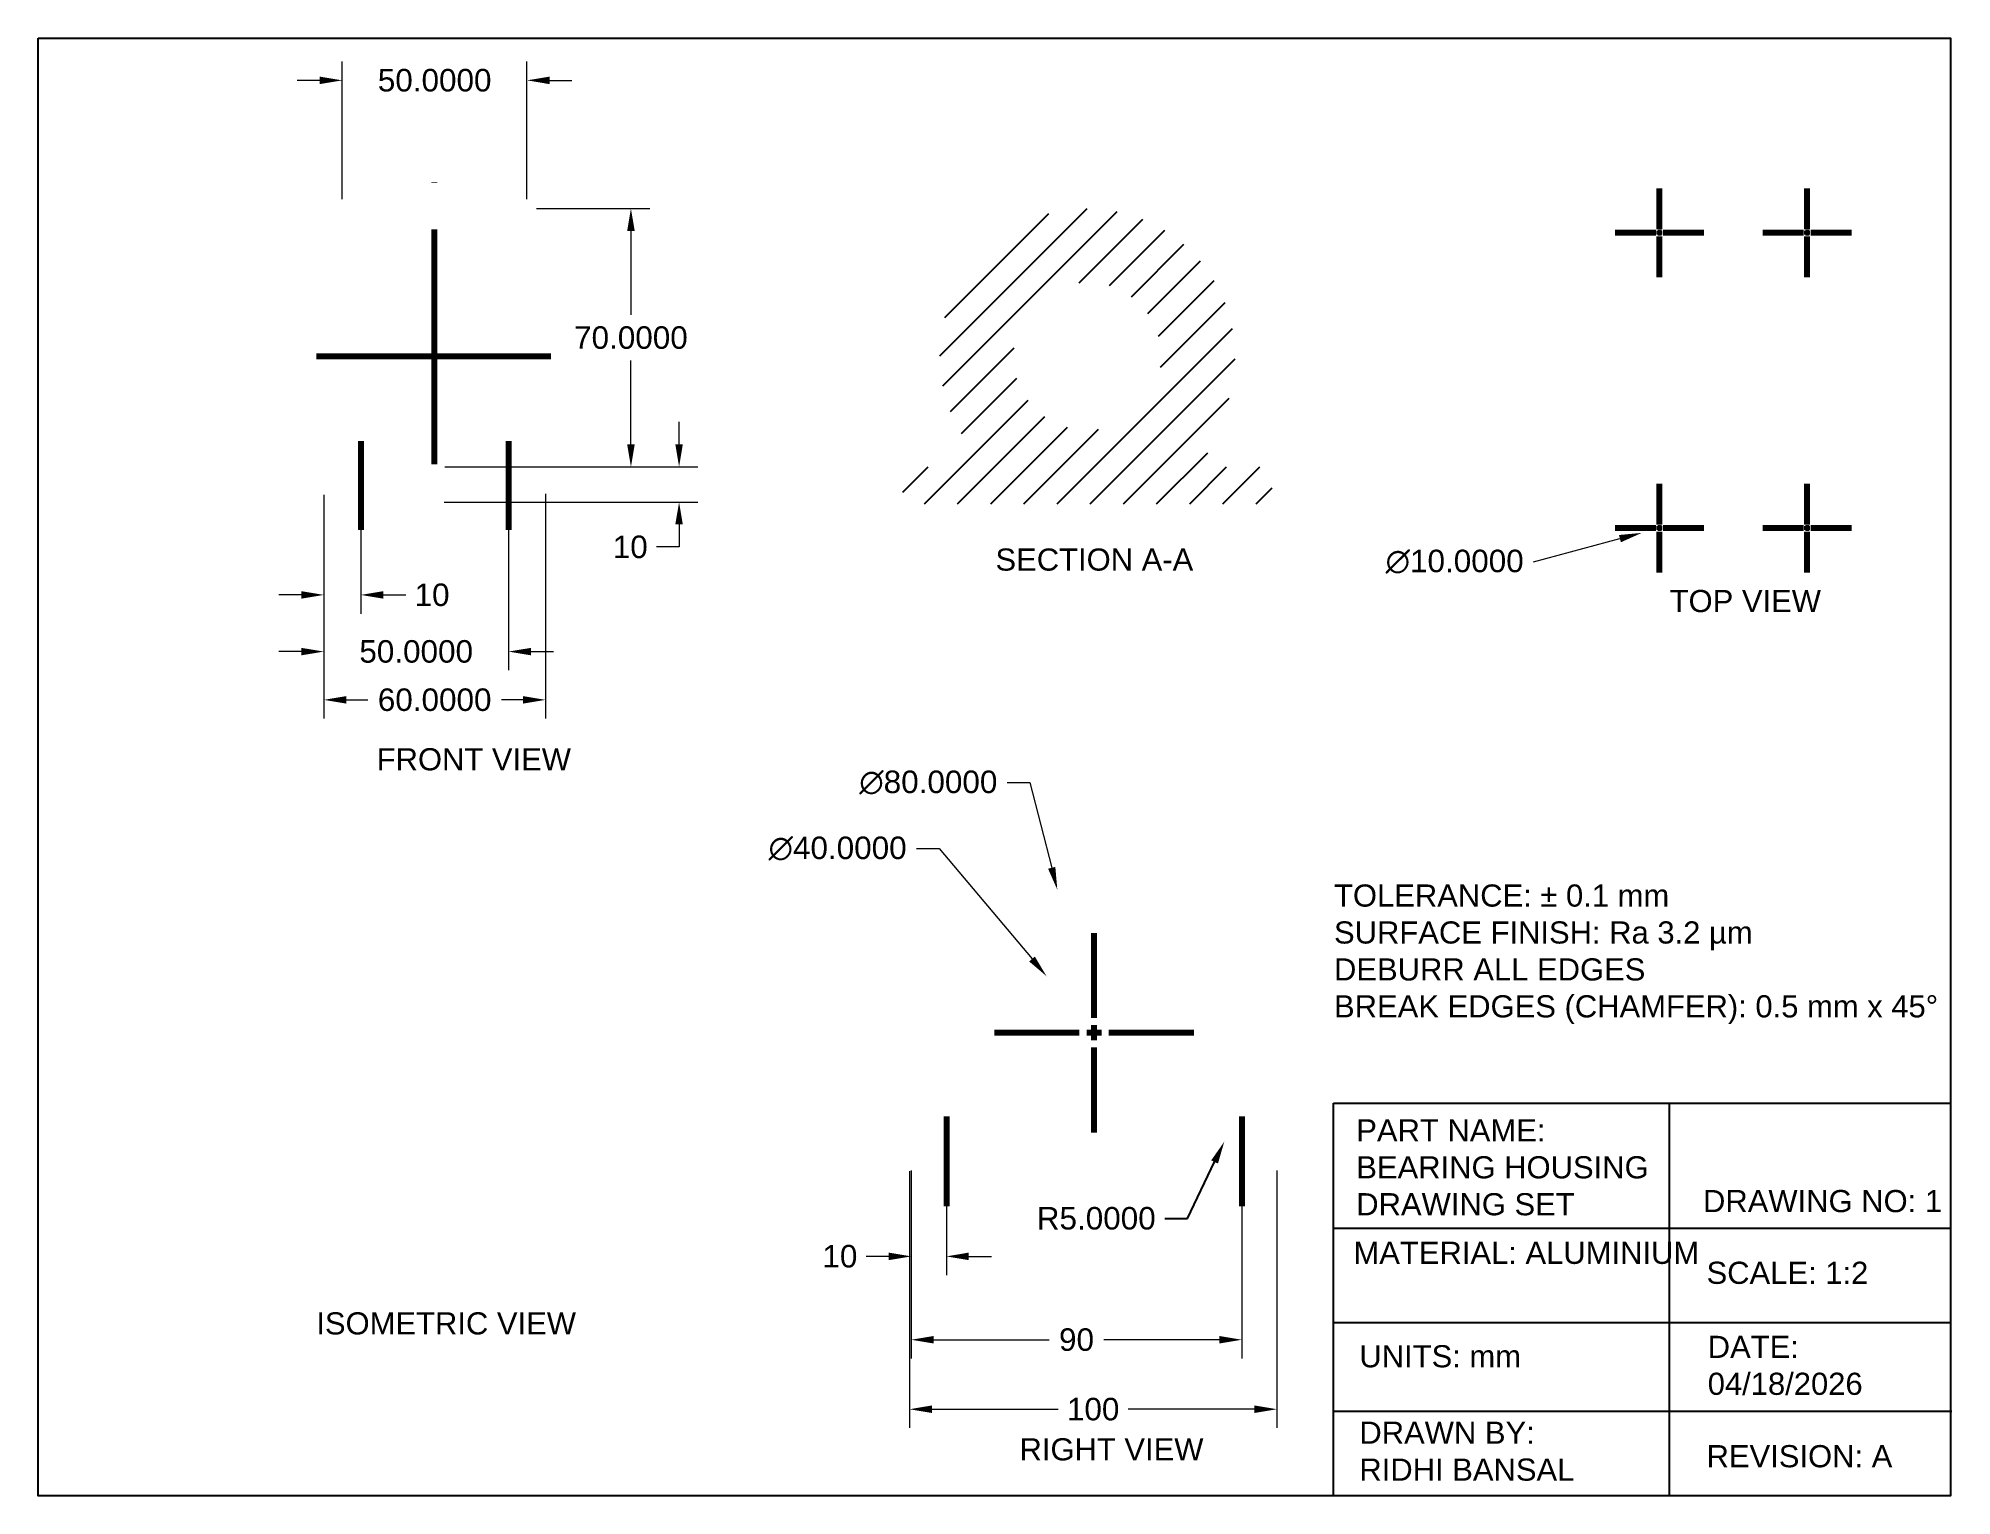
# Paper-space layout 'Layout1' of a CAD drawing. Header units: millimetres. Extents: x 2 to 261, y 1 to 199.
import ezdxf

# ---------------------------------------------------------------- set-up
doc = ezdxf.new("R2010")
doc.units = ezdxf.units.MM
doc.header["$LTSCALE"] = 25.4
doc.linetypes.add('CENTER', pattern=[2, 1.25, -0.25, 0.25, -0.25])
doc.linetypes.add('CENTER2', pattern=[1.125, 0.75, -0.125, 0.125, -0.125])
for name, color, linetype, lineweight in [('AM_5', 3, 'Continuous', 15), ('centerline', 115, 'CENTER', 80), ('MD_Annotation', 7, 'Continuous', 25), ('MD_Hatching', 7, 'Continuous', 25)]:
    doc.layers.add(name, color=color, linetype=linetype, lineweight=lineweight)
doc.styles.get("Standard").update_dxf_attribs({"font": 'arial.ttf'})
doc.styles.add('style1', font='arial.ttf', dxfattribs={"height": 3})
doc.styles.add('style2', font='arial.ttf', dxfattribs={"height": 3})
doc.dimstyles.new('Copy of AM_ANSI', dxfattribs={"dimtxt": 3.048, "dimasz": 3.048, "dimexe": 2.54, "dimexo": 1.27, "dimgap": 1.524, "dimtad": 0, "dimtih": 1, "dimtoh": 1, "dimdec": 4, "dimzin": 7, "dimdsep": 46, "dimtxsty": 'Standard', "dimcen": 0, "dimclrd": 256, "dimclre": 256, "dimclrt": 7, "dimadec": 0, "dimazin": 2, "dimtp": 2.54, "dimtm": 2.54, "dimtfac": 0.71, "dimtdec": 4, "dimtofl": 0, "dimtmove": 0, "dimatfit": 3, "dimfxl": 25.4, "dimtolj": 1, "dimtzin": 7, "dimlwd": -1, "dimlwe": -1, "dimarcsym": 1})
doc.dimstyles.new('Copy of AM_ANSI$0', dxfattribs={"dimtxt": 3.048, "dimasz": 3.048, "dimexe": 2.54, "dimexo": 1.27, "dimgap": 1.524, "dimtad": 0, "dimtih": 1, "dimtoh": 1, "dimdec": 4, "dimzin": 7, "dimdsep": 46, "dimtxsty": 'Standard', "dimcen": 0, "dimclrd": 256, "dimclre": 256, "dimclrt": 7, "dimadec": 0, "dimazin": 2, "dimtp": 2.54, "dimtm": 2.54, "dimtfac": 0.71, "dimtdec": 4, "dimtofl": 0, "dimtmove": 0, "dimatfit": 3, "dimfxl": 1, "dimtolj": 1, "dimtzin": 7, "dimlwd": -1, "dimlwe": -1, "dimarcsym": 1})
doc.dimstyles.new('Copy of AM_ANSI$3', dxfattribs={"dimtxt": 3.048, "dimasz": 3.048, "dimexe": 2.54, "dimexo": 1.27, "dimgap": 1.524, "dimtad": 0, "dimtih": 1, "dimtoh": 1, "dimdec": 4, "dimzin": 7, "dimdsep": 46, "dimtxsty": 'Standard', "dimcen": 0, "dimclrd": 256, "dimclre": 256, "dimclrt": 7, "dimadec": 0, "dimazin": 2, "dimtp": 2.54, "dimtm": 2.54, "dimtfac": 0.71, "dimtdec": 4, "dimtofl": 0, "dimtmove": 0, "dimatfit": 3, "dimfxl": 1, "dimtolj": 1, "dimtzin": 7, "dimlwd": -1, "dimlwe": -1, "dimarcsym": 1})

psp = doc.layouts.get("Layout1")

# ---------------------------------------------------------------- texts
at = {"char_height": 3, "attachment_point": 1}
for s, width, gutter_width, heights, insert, style in [('TOP VIEW', 44.16391313, 25, [2.687092], (223.151376, 124.075036), 'style2'), ('FRONT VIEW', 44.16391313, 25, [2.687092], (48.124449, 102.643488), 'style2'), ('TOLERANCE: %%P 0.1 mm\\PSURFACE FINISH: Ra 3.2 µm\\PDEBURR ALL EDGES \\PBREAK EDGES (CHAMFER): 0.5 mm x 45%%D', 82.43815905, 15, [0], (177.715942, 84.191838), 'style1'), ('PART NAME: BEARING HOUSING DRAWING SET', 44.75030035, 15, [0], (180.729533, 52.392225), 'style1'), ('DRAWING NO: 1', 36.64194362, 15, [0], (227.668913, 42.817959), 'style1'), ('MATERIAL: ALUMINIUM', 44.60758412, 15, [0], (180.353013, 35.81319), 'style1'), ('SCALE: 1:2', 28.99492827, 15, [0], (228.146853, 33.106803), 'style1'), ('ISOMETRIC VIEW', 44.16391313, 25, [2.687092], (39.951626, 26.258029), 'style2'), ('UNITS: mm', 25.49004722, 15, [0], (181.149575, 21.803655), 'style1'), ('DATE: 04/18/2026', 27.24248922, 15, [0], (228.306163, 23.077248), 'style1'), ('DRAWN BY: RIDHI BANSAL', 33.77431286, 15, [0], (181.149575, 11.455702), 'style1'), ('RIGHT VIEW', 44.16391313, 25, [2.687092], (135.140971, 9.203414), 'style2'), ('REVISION: A', 29.3135549, 15, [0], (228.146853, 8.271716), 'style1')]:
    psp.add_mtext_dynamic_manual_height_columns(s, width=width, gutter_width=gutter_width, heights=heights, dxfattribs=dict(at, insert=insert, style=style))
at = {"layer": 'MD_Annotation', "color": 30, "insert": (145.275708, 126.645301), "char_height": 3, "width": 53.94502155, "attachment_point": 8, "style": 'style1'}
psp.add_mtext('\\P\\PSECTION A-A', dxfattribs=at)

# ---------------------------------------------------------------- blocks, each defined once
blk = doc.blocks.new('*U16')
at = {"layer": 'centerline', "color": 0, "linetype": 'CENTER2', "transparency": 16777216}
for p, q in [((0, 0.5), (0, 6)), ((-6, 0), (-0.5, 0)), ((0.5, 0), (6, 0)), ((0, -6), (0, -0.5))]:
    blk.add_line(p, q, dxfattribs=at)
at = {"layer": 'centerline', "color": 0, "linetype": 'Continuous', "transparency": 16777216}
for p, q in [((-0.25, 0), (0.25, 0)), ((0, -0.25), (0, 0.25))]:
    blk.add_line(p, q, dxfattribs=at)
blk = doc.blocks.new('*U17')
at = {"layer": 'centerline', "color": 0, "linetype": 'CENTER2', "transparency": 16777216}
for p, q in [((0, 0.5), (0, 6)), ((-6, 0), (-0.5, 0)), ((0.5, 0), (6, 0)), ((0, -6), (0, -0.5))]:
    blk.add_line(p, q, dxfattribs=at)
at = {"layer": 'centerline', "color": 0, "linetype": 'Continuous', "transparency": 16777216}
for p, q in [((-0.25, 0), (0.25, 0)), ((0, -0.25), (0, 0.25))]:
    blk.add_line(p, q, dxfattribs=at)
blk = doc.blocks.new('*U18')
at = {"layer": 'centerline', "color": 0, "linetype": 'CENTER2', "transparency": 16777216}
for p, q in [((0, 0.5), (0, 6)), ((-6, 0), (-0.5, 0)), ((0.5, 0), (6, 0)), ((0, -6), (0, -0.5))]:
    blk.add_line(p, q, dxfattribs=at)
at = {"layer": 'centerline', "color": 0, "linetype": 'Continuous', "transparency": 16777216}
for p, q in [((-0.25, 0), (0.25, 0)), ((0, -0.25), (0, 0.25))]:
    blk.add_line(p, q, dxfattribs=at)
blk = doc.blocks.new('*U19')
at = {"layer": 'centerline', "color": 0, "linetype": 'CENTER2', "transparency": 16777216}
for p, q in [((0, 0.5), (0, 6)), ((-6, 0), (-0.5, 0)), ((0.5, 0), (6, 0)), ((0, -6), (0, -0.5))]:
    blk.add_line(p, q, dxfattribs=at)
at = {"layer": 'centerline', "color": 0, "linetype": 'Continuous', "transparency": 16777216}
for p, q in [((-0.25, 0), (0.25, 0)), ((0, -0.25), (0, 0.25))]:
    blk.add_line(p, q, dxfattribs=at)
blk = doc.blocks.new('*U20')
at = {"layer": 'centerline', "color": 0, "transparency": 16777216}
blk.add_line((0, -19.06), (0, 19.06), dxfattribs=at)
blk = doc.blocks.new('*U21')
at = {"layer": 'centerline', "color": 0, "transparency": 16777216}
blk.add_line((-16, 0), (16, 0), dxfattribs=at)
blk = doc.blocks.new('*U22')
at = {"layer": 'centerline', "color": 0, "transparency": 16777216}
blk.add_line((0, 6), (0, -6), dxfattribs=at)
blk = doc.blocks.new('*U23')
at = {"layer": 'centerline', "color": 0, "transparency": 16777216}
blk.add_line((0, 6), (0, -6), dxfattribs=at)
blk = doc.blocks.new('*U30')
at = {"layer": 'centerline', "color": 0, "linetype": 'CENTER2', "transparency": 16777216}
blk.add_line((0, 6.08), (0, -6.08), dxfattribs=at)
blk = doc.blocks.new('*U31')
at = {"layer": 'centerline', "color": 0, "linetype": 'CENTER2', "transparency": 16777216}
blk.add_line((0, 6.08), (0, -6.08), dxfattribs=at)
blk = doc.blocks.new('*U32')
at = {"layer": 'centerline', "color": 0, "linetype": 'CENTER2', "transparency": 16777216}
for p, q in [((0, 2), (0, 13.5)), ((-13.5, 0), (-2, 0)), ((2, 0), (13.5, 0)), ((0, -13.5), (0, -2))]:
    blk.add_line(p, q, dxfattribs=at)
at = {"layer": 'centerline', "color": 0, "linetype": 'Continuous', "transparency": 16777216}
for p, q in [((-1, 0), (1, 0)), ((0, -1), (0, 1))]:
    blk.add_line(p, q, dxfattribs=at)
blk = doc.blocks.new('*D35')
at = {"layer": 'AM_5', "linetype": 'ByBlock', "transparency": 16777216}
for p, q in [((69.74, 175.73), (85.08, 175.73)), ((82.54, 172.69), (82.54, 161.31)), ((82.54, 143.78), (82.54, 155.15)), ((69.74, 140.73), (85.08, 140.73))]:
    blk.add_line(p, q, dxfattribs=at)
at = {"layer": 'AM_5', "transparency": 16777216}
for points in [[(82.03, 172.69), (83.05, 172.69), (82.54, 175.73)], [(82.03, 143.78), (83.05, 143.78), (82.54, 140.73)]]:
    blk.add_solid(points, dxfattribs=at)
at = {"layer": 'Defpoints', "color": 0, "transparency": 16777216}
for p in [(68.47, 175.73), (68.47, 140.73), (82.54, 140.73)]:
    blk.add_point(p, dxfattribs=at)
at = {"layer": 'AM_5', "color": 7, "transparency": 16777216, "insert": (82.54, 158.23), "char_height": 3.048, "attachment_point": 5}
blk.add_mtext('\\A1;70.0000', dxfattribs=at)
blk = doc.blocks.new('*D37')
at = {"layer": 'AM_5', "linetype": 'ByBlock', "transparency": 16777216}
for p, q in [((40.97, 136.96), (40.97, 106.65)), ((70.97, 137.09), (70.97, 106.65)), ((44.02, 109.19), (46.93, 109.19)), ((67.92, 109.19), (65.01, 109.19))]:
    blk.add_line(p, q, dxfattribs=at)
at = {"layer": 'AM_5', "transparency": 16777216}
for points in [[(44.02, 109.7), (44.02, 108.68), (40.97, 109.19)], [(67.92, 109.7), (67.92, 108.68), (70.97, 109.19)]]:
    blk.add_solid(points, dxfattribs=at)
at = {"layer": 'Defpoints', "color": 0, "transparency": 16777216}
for p in [(40.97, 138.23), (70.97, 138.36), (70.97, 109.19)]:
    blk.add_point(p, dxfattribs=at)
at = {"layer": 'AM_5', "color": 7, "transparency": 16777216, "insert": (55.97, 109.19), "char_height": 3.048, "attachment_point": 5}
blk.add_mtext('\\A1;60.0000', dxfattribs=at)
blk = doc.blocks.new('*D39')
at = {"layer": 'AM_5', "linetype": 'ByBlock', "transparency": 16777216}
for p, q in [((89.06, 143.78), (89.06, 146.83)), ((57.36, 140.73), (91.6, 140.73)), ((57.24, 135.98), (91.6, 135.98)), ((89.06, 132.94), (89.06, 129.89)), ((89.06, 129.89), (86.01, 129.89))]:
    blk.add_line(p, q, dxfattribs=at)
at = {"layer": 'AM_5', "transparency": 16777216}
for points in [[(88.55, 143.78), (89.56, 143.78), (89.06, 140.73)], [(88.55, 132.94), (89.56, 132.94), (89.06, 135.98)]]:
    blk.add_solid(points, dxfattribs=at)
at = {"layer": 'Defpoints', "color": 0, "transparency": 16777216}
for p in [(56.09, 140.73), (55.97, 135.98), (89.06, 135.98)]:
    blk.add_point(p, dxfattribs=at)
at = {"layer": 'AM_5', "color": 7, "transparency": 16777216, "insert": (82.45, 129.89), "char_height": 3.048, "attachment_point": 5}
blk.add_mtext('\\A1;10', dxfattribs=at)
blk = doc.blocks.new('*D46')
at = {"layer": 'AM_5', "linetype": 'ByBlock', "transparency": 16777216}
for p, q in [((120.24, 45.35), (120.24, 10.59)), ((169.99, 45.47), (169.99, 10.59)), ((123.28, 13.13), (140.37, 13.13)), ((166.94, 13.13), (149.85, 13.13))]:
    blk.add_line(p, q, dxfattribs=at)
at = {"layer": 'AM_5', "transparency": 16777216}
for points in [[(123.28, 13.64), (123.28, 12.62), (120.24, 13.13)], [(166.94, 13.64), (166.94, 12.62), (169.99, 13.13)]]:
    blk.add_solid(points, dxfattribs=at)
at = {"layer": 'Defpoints', "color": 0, "transparency": 16777216}
for p in [(169.99, 46.74), (120.24, 46.62), (169.99, 13.13)]:
    blk.add_point(p, dxfattribs=at)
at = {"layer": 'AM_5', "color": 7, "transparency": 16777216, "insert": (145.11, 13.13), "char_height": 3.048, "attachment_point": 5}
blk.add_mtext('\\A1;100', dxfattribs=at)
blk = doc.blocks.new('*D47')
at = {"layer": 'AM_5', "linetype": 'ByBlock', "transparency": 16777216}
for p, q in [((125.24, 51.5), (125.24, 31.29)), ((120.49, 45.47), (120.49, 31.29)), ((117.44, 33.83), (114.39, 33.83)), ((128.28, 33.83), (131.33, 33.83))]:
    blk.add_line(p, q, dxfattribs=at)
at = {"layer": 'AM_5', "transparency": 16777216}
for points in [[(117.44, 34.34), (117.44, 33.32), (120.49, 33.83)], [(128.28, 34.34), (128.28, 33.32), (125.24, 33.83)]]:
    blk.add_solid(points, dxfattribs=at)
at = {"layer": 'Defpoints', "color": 0, "transparency": 16777216}
for p in [(125.24, 52.77), (120.49, 46.74), (120.49, 33.83)]:
    blk.add_point(p, dxfattribs=at)
at = {"layer": 'AM_5', "color": 7, "transparency": 16777216, "insert": (110.83, 33.83), "char_height": 3.048, "attachment_point": 5}
blk.add_mtext('\\A1;10', dxfattribs=at)
blk = doc.blocks.new('*D48')
at = {"layer": 'AM_5', "linetype": 'ByBlock', "transparency": 16777216}
for p, q in [((120.49, 45.47), (120.49, 20)), ((165.24, 45.43), (165.24, 20)), ((123.53, 22.54), (139.16, 22.54)), ((162.19, 22.54), (146.56, 22.54))]:
    blk.add_line(p, q, dxfattribs=at)
at = {"layer": 'AM_5', "transparency": 16777216}
for points in [[(123.53, 23.05), (123.53, 22.03), (120.49, 22.54)], [(162.19, 23.05), (162.19, 22.03), (165.24, 22.54)]]:
    blk.add_solid(points, dxfattribs=at)
at = {"layer": 'Defpoints', "color": 0, "transparency": 16777216}
for p in [(120.49, 46.74), (165.24, 46.7), (120.49, 22.54)]:
    blk.add_point(p, dxfattribs=at)
at = {"layer": 'AM_5', "color": 7, "transparency": 16777216, "insert": (142.86, 22.54), "char_height": 3.048, "attachment_point": 5}
blk.add_mtext('\\A1;90', dxfattribs=at)
blk = doc.blocks.new('*D49')
at = {"layer": 'AM_5', "linetype": 'ByBlock', "transparency": 16777216}
for p, q in [((40.97, 136.96), (40.97, 120.86)), ((45.97, 136.96), (45.97, 120.86)), ((37.92, 123.4), (34.87, 123.4)), ((49.02, 123.4), (52.06, 123.4))]:
    blk.add_line(p, q, dxfattribs=at)
at = {"layer": 'AM_5', "transparency": 16777216}
for points in [[(37.92, 123.91), (37.92, 122.89), (40.97, 123.4)], [(49.02, 123.91), (49.02, 122.89), (45.97, 123.4)]]:
    blk.add_solid(points, dxfattribs=at)
at = {"layer": 'Defpoints', "color": 0, "transparency": 16777216}
for p in [(40.97, 138.23), (45.97, 138.23), (45.97, 123.4)]:
    blk.add_point(p, dxfattribs=at)
at = {"layer": 'AM_5', "color": 7, "transparency": 16777216, "insert": (55.62, 123.4), "char_height": 3.048, "attachment_point": 5}
blk.add_mtext('\\A1;10', dxfattribs=at)
blk = doc.blocks.new('*D50')
at = {"layer": 'AM_5', "linetype": 'ByBlock', "transparency": 16777216}
for p, q in [((40.97, 136.96), (40.97, 113.19)), ((65.97, 136.96), (65.97, 113.19)), ((37.92, 115.73), (34.87, 115.73)), ((69.02, 115.73), (72.06, 115.73))]:
    blk.add_line(p, q, dxfattribs=at)
at = {"layer": 'AM_5', "transparency": 16777216}
for points in [[(37.92, 116.23), (37.92, 115.22), (40.97, 115.73)], [(69.02, 116.23), (69.02, 115.22), (65.97, 115.73)]]:
    blk.add_solid(points, dxfattribs=at)
at = {"layer": 'Defpoints', "color": 0, "transparency": 16777216}
for p in [(40.97, 138.23), (65.97, 138.23), (65.97, 115.73)]:
    blk.add_point(p, dxfattribs=at)
at = {"layer": 'AM_5', "color": 7, "transparency": 16777216, "insert": (53.47, 115.73), "char_height": 3.048, "attachment_point": 5}
blk.add_mtext('\\A1;50.0000', dxfattribs=at)
blk = doc.blocks.new('*D51')
at = {"layer": 'AM_5', "linetype": 'ByBlock', "transparency": 16777216}
for p, q in [((43.47, 177), (43.47, 195.62)), ((68.47, 177), (68.47, 195.62)), ((40.42, 193.08), (37.37, 193.08)), ((71.52, 193.08), (74.56, 193.08))]:
    blk.add_line(p, q, dxfattribs=at)
at = {"layer": 'AM_5', "transparency": 16777216}
for points in [[(40.42, 193.58), (40.42, 192.57), (43.47, 193.08)], [(71.52, 193.58), (71.52, 192.57), (68.47, 193.08)]]:
    blk.add_solid(points, dxfattribs=at)
at = {"layer": 'Defpoints', "color": 0, "transparency": 16777216}
for p in [(68.47, 193.08), (43.47, 175.73), (68.47, 175.73)]:
    blk.add_point(p, dxfattribs=at)
at = {"layer": 'AM_5', "color": 7, "transparency": 16777216, "insert": (55.97, 193.08), "char_height": 3.048, "attachment_point": 5}
blk.add_mtext('\\A1;50.0000', dxfattribs=at)
blk = doc.blocks.new('*D52')
at = {"layer": 'AM_5', "linetype": 'ByBlock', "transparency": 16777216}
blk.add_line((204.74, 127.9), (216.42, 131.02), dxfattribs=at)
at = {"layer": 'AM_5', "transparency": 16777216}
blk.add_solid([(216.29, 131.51), (216.55, 130.53), (219.37, 131.8)], dxfattribs=at)
at = {"layer": 'Defpoints', "color": 0, "transparency": 16777216}
for p in [(224.2, 133.09), (219.37, 131.8)]:
    blk.add_point(p, dxfattribs=at)
at = {"layer": 'AM_5', "color": 7, "transparency": 16777216, "insert": (194.05, 127.9), "char_height": 3.048, "attachment_point": 5}
blk.add_mtext('\\A1;∅10.0000', dxfattribs=at)
blk = doc.blocks.new('*D54')
at = {"linetype": 'ByBlock', "transparency": 16777216}
for p, q in [((157.88, 38.97), (161.55, 46.62)), ((154.83, 38.97), (157.88, 38.97))]:
    blk.add_line(p, q, dxfattribs=at)
at = {"transparency": 16777216}
blk.add_solid([(161.09, 46.83), (162.01, 46.4), (162.86, 49.36)], dxfattribs=at)
at = {"layer": 'Defpoints', "color": 0, "transparency": 16777216}
for p in [(162.86, 49.36), (163.95, 51.62)]:
    blk.add_point(p, dxfattribs=at)
at = {"color": 7, "transparency": 16777216, "insert": (145.53, 38.97), "char_height": 3.048, "attachment_point": 5}
blk.add_mtext('\\A1;R5.0000', dxfattribs=at)
blk = doc.blocks.new('*D58')
at = {"layer": 'AM_5', "linetype": 'ByBlock', "transparency": 16777216}
for p, q in [((121.21, 89.05), (124.26, 89.05)), ((124.26, 89.05), (136.84, 74.1))]:
    blk.add_line(p, q, dxfattribs=at)
at = {"layer": 'AM_5', "transparency": 16777216}
blk.add_solid([(137.22, 74.43), (136.45, 73.77), (138.8, 71.77)], dxfattribs=at)
at = {"layer": 'Defpoints', "color": 0, "transparency": 16777216}
for p in [(138.8, 71.77), (151.68, 56.47)]:
    blk.add_point(p, dxfattribs=at)
at = {"layer": 'AM_5', "color": 7, "transparency": 16777216, "insert": (110.52, 89.05), "char_height": 3.048, "attachment_point": 5}
blk.add_mtext('\\A1;∅40.0000', dxfattribs=at)
blk = doc.blocks.new('*D59')
at = {"layer": 'AM_5', "linetype": 'ByBlock', "transparency": 16777216}
for p, q in [((133.49, 97.99), (136.54, 97.99)), ((136.54, 97.99), (139.5, 86.44))]:
    blk.add_line(p, q, dxfattribs=at)
at = {"layer": 'AM_5', "transparency": 16777216}
blk.add_solid([(139.99, 86.57), (139.01, 86.32), (140.26, 83.49)], dxfattribs=at)
at = {"layer": 'Defpoints', "color": 0, "transparency": 16777216}
for p in [(140.26, 83.49), (150.21, 44.75)]:
    blk.add_point(p, dxfattribs=at)
at = {"layer": 'AM_5', "color": 7, "transparency": 16777216, "insert": (122.8, 97.99), "char_height": 3.048, "attachment_point": 5}
blk.add_mtext('\\A1;∅80.0000', dxfattribs=at)

# ---------------------------------------------------------------- dimensions: what is measured, and where the dimension line sits
dim = psp.add_radius_dim(center=(163.945034, 51.618342), mpoint=(162.864616, 49.363858), dimstyle='Copy of AM_ANSI', override={"dimlfac": -2})
dim.commit()
dim.dimension.update_dxf_attribs({"geometry": '*D54', "text_midpoint": (145.529147, 38.965156), "dimtype": 164})
at = {"layer": 'AM_5'}
dim = psp.add_linear_dim(base=(68.468891, 193.07586), p1=(43.468891, 175.73339), p2=(68.468891, 175.73339), dimstyle='Copy of AM_ANSI$0', override={"dimscale": 1, "dimlfac": -2, "dimpost": ''}, dxfattribs=at)
dim.commit()
dim.dimension.update_dxf_attribs({"geometry": '*D51', "text_midpoint": (55.968891, 193.07586)})
for base, p1, p2, angle, picture, middle in [((82.539946, 140.73339), (68.468891, 175.73339), (68.468891, 140.73339), 90, '*D35', (82.539946, 158.23339)), ((65.968891, 115.72572), (40.968891, 138.23339), (65.968891, 138.23339), 0, '*D50', (53.468891, 115.72572))]:
    dim = psp.add_linear_dim(base=base, p1=p1, p2=p2, angle=angle, dimstyle='Copy of AM_ANSI$0', override={"dimscale": 1, "dimlfac": -2, "dimpost": ''}, dxfattribs=at)
    dim.commit()
    dim.dimension.update_dxf_attribs({"geometry": picture, "text_midpoint": middle})
for base, p1, p2, angle, text, picture, middle in [((89.05666, 135.98339), (56.093891, 140.73339), (55.968891, 135.98339), 90, '10', '*D39', (82.450235, 129.88739)), ((169.986747, 13.127541), (120.236747, 46.618342), (169.986747, 46.743342), 0, '100', '*D46', (145.111747, 13.127541)), ((120.486747, 22.538881), (165.236747, 46.696188), (120.486747, 46.743342), 0, '90', '*D48', (142.861747, 22.538881))]:
    dim = psp.add_linear_dim(base=base, p1=p1, p2=p2, angle=angle, text=text, dimstyle='Copy of AM_ANSI$0', override={"dimscale": 1, "dimlfac": -2}, dxfattribs=at)
    dim.commit()
    dim.dimension.update_dxf_attribs({"geometry": picture, "text_midpoint": middle, "dimtype": 160})
dim = psp.add_linear_dim(base=(45.968891, 123.397189), p1=(40.968891, 138.23339), p2=(45.968891, 138.23339), angle=0, text='10', dimstyle='Copy of AM_ANSI$0', override={"dimscale": 1, "dimlfac": -2, "dimpost": ''}, dxfattribs=at)
dim.commit()
dim.dimension.update_dxf_attribs({"geometry": '*D49', "text_midpoint": (55.623316, 123.397189)})
dim = psp.add_linear_dim(base=(70.968891, 109.190765), p1=(40.968891, 138.23339), p2=(70.968891, 138.35839), angle=0, dimstyle='Copy of AM_ANSI$0', override={"dimscale": 1, "dimlfac": -2}, dxfattribs=at)
dim.commit()
dim.dimension.update_dxf_attribs({"geometry": '*D37', "text_midpoint": (55.968891, 109.190765), "dimtype": 160})
for p1, p2, picture, middle in [((224.199882, 133.087713), (219.368401, 131.800552), '*D52', (204.736049, 127.902326)), ((150.212584, 44.747203), (140.260909, 83.489482), '*D59', (122.799351, 97.994202)), ((151.675514, 56.46705), (138.79798, 71.769635), '*D58', (110.521833, 89.048225))]:
    dim = psp.add_diameter_dim_2p(p1=p1, p2=p2, dimstyle='Copy of AM_ANSI$3', override={"dimscale": 1, "dimlfac": -2, "dimpost": ''}, dxfattribs=at)
    dim.commit()
    dim.dimension.update_dxf_attribs({"geometry": picture, "text_midpoint": middle, "dimtype": 163})
dim = psp.add_linear_dim(base=(120.486747, 33.83249), p1=(125.236747, 52.774034), p2=(120.486747, 46.743342), text='10', dimstyle='Copy of AM_ANSI$0', override={"dimscale": 1}, dxfattribs=at)
dim.commit()
dim.dimension.update_dxf_attribs({"geometry": '*D47', "text_midpoint": (110.832321, 33.83249), "dimtype": 160})

# ---------------------------------------------------------------- hatches: boundary and pattern name
at = {"layer": 'MD_Hatching'}
h = psp.add_hatch(dxfattribs=at)
h.set_pattern_fill('ANSI31', color=256, angle=-1e-76, style=0)
edge = h.paths.add_edge_path(flags=0)
edge.add_line((169.091429, 135.73339), (169.341429, 135.98339))
edge.add_line((169.341429, 135.98339), (169.341429, 140.48339))
edge.add_line((169.341429, 140.48339), (169.091429, 140.73339))
edge.add_line((169.091429, 140.73339), (163.049716, 140.73339))
edge.add_ellipse((163.049716, 143.23339), major_axis=(0, -2.5), ratio=1, start_angle=236.2510114, end_angle=360, ccw=False)
edge.add_ellipse((144.341429, 155.73339), major_axis=(11.111111, 16.629588), ratio=1, start_angle=270, end_angle=517.49797719)
edge.add_ellipse((125.633142, 143.23339), major_axis=(1.388889, -2.078699), ratio=1, start_angle=-33.7489886, end_angle=90, ccw=False)
edge.add_line((125.633142, 140.73339), (119.591429, 140.73339))
edge.add_line((119.591429, 140.73339), (119.341429, 140.48339))
edge.add_line((119.341429, 140.48339), (119.341429, 135.98339))
edge.add_line((119.341429, 135.98339), (119.591429, 135.73339))
edge.add_line((119.591429, 135.73339), (169.091429, 135.73339))
edge = h.paths.add_edge_path(flags=0)
edge.add_ellipse((144.341429, 155.73339), major_axis=(0, 10), ratio=1, start_angle=0, end_angle=360, ccw=False)

# ---------------------------------------------------------------- linework, layer by layer
for p, q in [((223.075155, 54.598705), (223.075155, 1.416312)), ((177.644694, 37.643982), (261.177228, 37.643982)), ((177.804007, 12.883577), (261.336542, 12.883577))]:
    psp.add_line(p, q)
for points in [[(2.312081, 198.780093), (261.177228, 198.780093), (261.177228, 1.416312), (2.312081, 1.416312)], [(177.644694, 54.598705), (261.177228, 54.598705), (261.177228, 1.416312), (177.644694, 1.416312)], [(177.644694, 54.598705), (261.177228, 54.598705), (261.177228, 24.828441), (177.644694, 24.828441)]]:
    psp.add_lwpolyline(points, close=True)

# ---------------------------------------------------------------- block references
at = {"layer": 'centerline'}
for name, p in [('*U20', (55.968891, 160.177835)), ('*U21', (55.968891, 155.73339)), ('*U23', (45.968891, 138.23339)), ('*U22', (65.968891, 138.23339))]:
    psp.add_blockref(name, p, dxfattribs=at)
at = {"layer": 'centerline', "linetype": 'CENTER2', "extrusion": (0, 0, -1)}
for name, p in [('*U18', (-221.784142, 172.444133)), ('*U19', (-241.784142, 172.444133)), ('*U16', (-221.784142, 132.444133)), ('*U17', (-241.784142, 132.444133)), ('*U32', (-145.236747, 64.118342))]:
    psp.add_blockref(name, p, dxfattribs=at)
at = {"layer": 'centerline', "linetype": 'CENTER2'}
for name, p in [('*U30', (125.236747, 46.696188)), ('*U31', (165.236747, 46.696188))]:
    psp.add_blockref(name, p, dxfattribs=at)

psp.set_redraw_order([(e.dxf.handle, doc.entitydb.next_handle()) for e in psp.query("TEXT MTEXT ATTDEF DIMENSION ARC_DIMENSION")])  # texts and dimensions are drawn at this point

doc.saveas('drawing.dxf')
